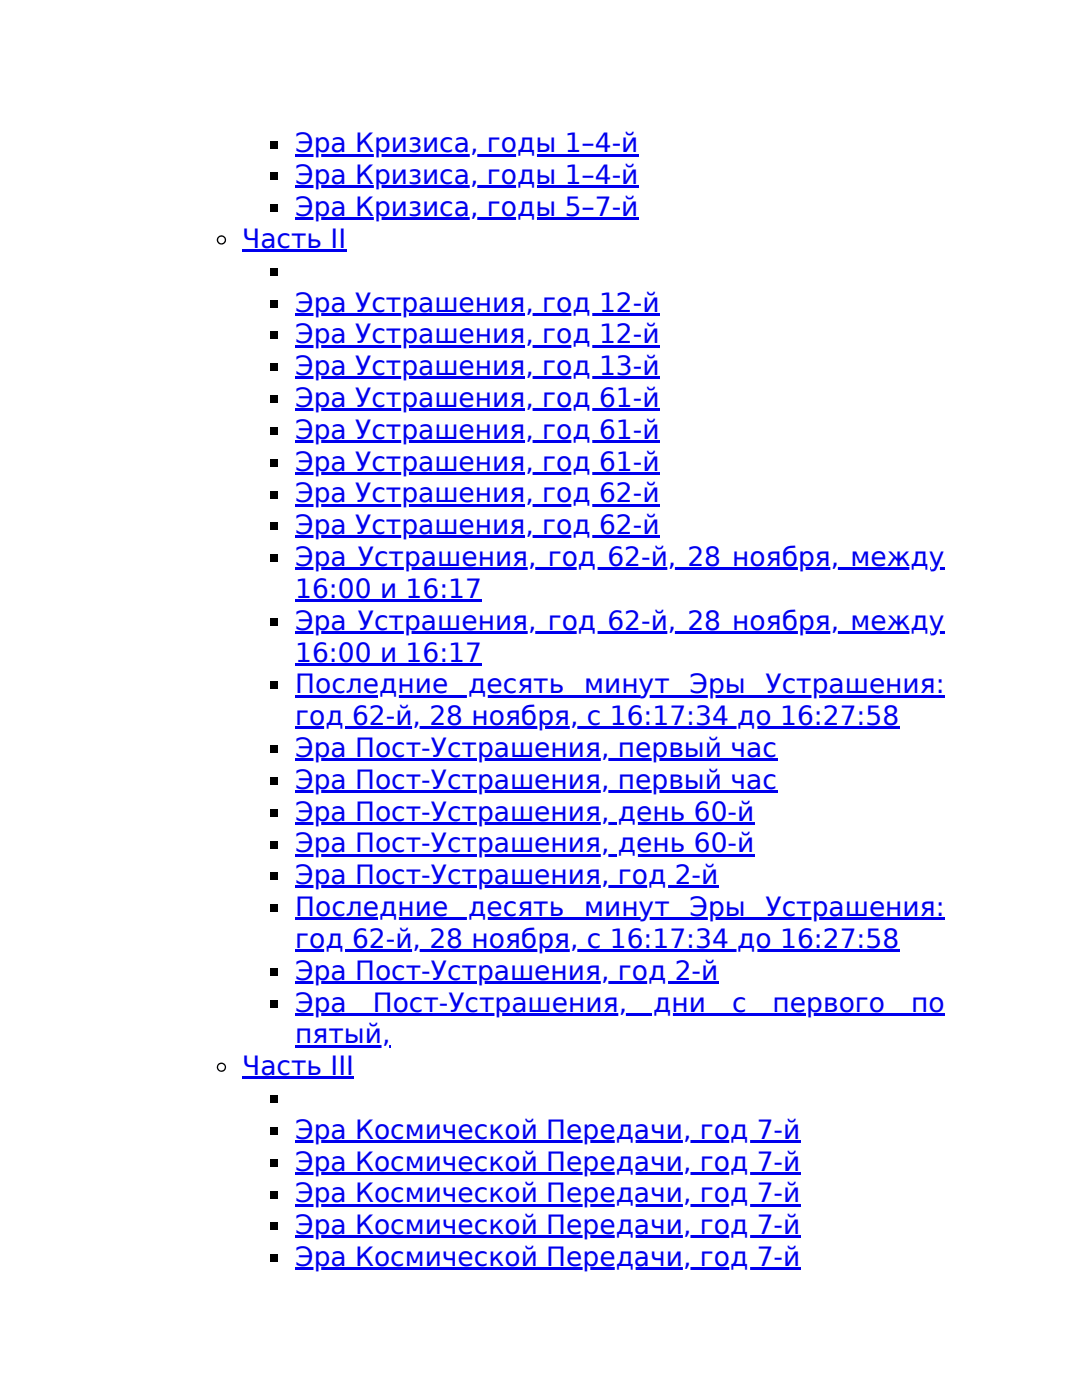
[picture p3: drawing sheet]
<svg xmlns="http://www.w3.org/2000/svg" width="216mm" height="279mm" viewBox="0 0 216 279" stroke-linecap="round" stroke-linejoin="round" font-family="sans-serif">
<defs><g id="words">
<g font-size="5.3" fill="#00e">
<text x="58.9" y="30.4">Эра Кризиса, годы 1–4-й</text>
<text x="58.9" y="36.8">Эра Кризиса, годы 1–4-й</text>
<text x="58.9" y="43.1">Эра Кризиса, годы 5–7-й</text>
<text x="48.3" y="49.5">Часть II</text>
<text x="58.9" y="62.2">Эра Устрашения, год 12-й</text>
<text x="58.9" y="68.5">Эра Устрашения, год 12-й</text>
<text x="58.9" y="74.9">Эра Устрашения, год 13-й</text>
<text x="58.9" y="81.2">Эра Устрашения, год 61-й</text>
<text x="58.9" y="87.6">Эра Устрашения, год 61-й</text>
<text x="58.9" y="93.9">Эра Устрашения, год 61-й</text>
<text x="58.9" y="100.3">Эра Устрашения, год 62-й</text>
<text x="58.9" y="106.6">Эра Устрашения, год 62-й</text>
<text x="58.9" y="113">Эра Устрашения, год 62-й, 28 ноября, между</text>
<text x="58.9" y="119.3">16:00 и 16:17</text>
<text x="58.9" y="125.7">Эра Устрашения, год 62-й, 28 ноября, между</text>
<text x="58.9" y="132">16:00 и 16:17</text>
<text x="58.9" y="138.4">Последние</text>
<text x="93.4" y="138.4">десять</text>
<text x="116.6" y="138.4">минут</text>
<text x="137.6" y="138.4">Эры</text>
<text x="152.8" y="138.4">Устрашения:</text>
<text x="58.9" y="144.7">год 62-й, 28 ноября, с 16:17:34 до 16:27:58</text>
<text x="58.9" y="151.1">Эра Пост-Устрашения, первый час</text>
<text x="58.9" y="157.4">Эра Пост-Устрашения, первый час</text>
<text x="58.9" y="163.8">Эра Пост-Устрашения, день 60-й</text>
<text x="58.9" y="170.1">Эра Пост-Устрашения, день 60-й</text>
<text x="58.9" y="176.5">Эра Пост-Устрашения, год 2-й</text>
<text x="58.9" y="182.8">Последние</text>
<text x="93.4" y="182.8">десять</text>
<text x="116.6" y="182.8">минут</text>
<text x="137.6" y="182.8">Эры</text>
<text x="152.8" y="182.8">Устрашения:</text>
<text x="58.9" y="189.2">год 62-й, 28 ноября, с 16:17:34 до 16:27:58</text>
<text x="58.9" y="195.5">Эра Пост-Устрашения, год 2-й</text>
<text x="58.9" y="201.9">Эра</text>
<text x="74.4" y="201.9">Пост-Устрашения,</text>
<text x="130.4" y="201.9">дни</text>
<text x="146.1" y="201.9">с</text>
<text x="154.2" y="201.9">первого</text>
<text x="181.8" y="201.9">по</text>
<text x="58.9" y="208.2">пятый,</text>
<text x="48.3" y="214.6">Часть III</text>
<text x="58.9" y="227.3">Эра Космической Передачи, год 7-й</text>
<text x="58.9" y="233.6">Эра Космической Передачи, год 7-й</text>
<text x="58.9" y="240">Эра Космической Передачи, год 7-й</text>
<text x="58.9" y="246.3">Эра Космической Передачи, год 7-й</text>
<text x="58.9" y="252.7">Эра Космической Передачи, год 7-й</text>
</g>
</g></defs>
<path d="M54 28h1.6v1.6h-1.6z" fill="#000"/>
<path d="M58.9 30.7h68.6v.5h-68.6z" fill="#00e"/>
<path d="M54 34.4h1.6v1.6h-1.6z" fill="#000"/>
<path d="M58.9 37h68.6v.6h-68.6z" fill="#00e"/>
<path d="M54 40.7h1.6v1.6h-1.6z" fill="#000"/>
<path d="M58.9 43.4h68.6v.5h-68.6z" fill="#00e"/>
<circle cx="44.2" cy="47.9" r=".79" fill="none" stroke="#000" stroke-width=".26"/>
<path d="M48.3 49.7h20.8v.6h-20.8z" fill="#00e"/>
<path d="M54 53.4h1.6v1.6h-1.6zM54 59.8h1.6v1.6h-1.6z" fill="#000"/>
<path d="M58.9 62.4h72.8v.6h-72.8z" fill="#00e"/>
<path d="M54 66.1h1.6v1.6h-1.6z" fill="#000"/>
<path d="M58.9 68.8h72.8v.5h-72.8z" fill="#00e"/>
<path d="M54 72.5h1.6v1.6h-1.6z" fill="#000"/>
<path d="M58.9 75.1h72.8v.6h-72.8z" fill="#00e"/>
<path d="M54 78.8h1.6v1.6h-1.6z" fill="#000"/>
<path d="M58.9 81.5h72.8v.5h-72.8z" fill="#00e"/>
<path d="M54 85.2h1.6v1.6h-1.6z" fill="#000"/>
<path d="M58.9 87.8h72.8v.6h-72.8z" fill="#00e"/>
<path d="M54 91.5h1.6v1.6h-1.6z" fill="#000"/>
<path d="M58.9 94.2h72.8v.5h-72.8z" fill="#00e"/>
<path d="M54 97.9h1.6v1.6h-1.6z" fill="#000"/>
<path d="M58.9 100.5h72.8v.6h-72.8z" fill="#00e"/>
<path d="M54 104.2h1.6v1.6h-1.6z" fill="#000"/>
<path d="M58.9 106.9h72.8v.5h-72.8z" fill="#00e"/>
<path d="M54 110.6h1.6v1.6h-1.6z" fill="#000"/>
<g fill="#00e">
<path d="M58.9 113.2h129.6v.6h-129.6z"/>
<path d="M58.9 119.6h37.3v.5h-37.3z"/>
</g>
<path d="M54 123.3h1.6v1.6h-1.6z" fill="#000"/>
<g fill="#00e">
<path d="M58.9 125.9h129.6v.6h-129.6z"/>
<path d="M58.9 132.3h37.3v.5h-37.3z"/>
</g>
<path d="M54 136h1.6v1.6h-1.6z" fill="#000"/>
<g fill="#00e">
<path d="M58.9 138.6h129.6v.6h-129.6z"/>
<path d="M58.9 145h120.7v.5h-120.7z"/>
</g>
<path d="M54 148.7h1.6v1.6h-1.6z" fill="#000"/>
<path d="M58.9 151.3h96.2v.6h-96.2z" fill="#00e"/>
<path d="M54 155h1.6v1.6h-1.6z" fill="#000"/>
<path d="M58.9 157.7h96.2v.5h-96.2z" fill="#00e"/>
<path d="M54 161.4h1.6v1.6h-1.6z" fill="#000"/>
<path d="M58.9 164h91.7v.6h-91.7z" fill="#00e"/>
<path d="M54 167.7h1.6v1.6h-1.6z" fill="#000"/>
<path d="M58.9 170.4h91.7v.5h-91.7z" fill="#00e"/>
<path d="M54 174.1h1.6v1.6h-1.6z" fill="#000"/>
<path d="M58.9 176.7h84.5v.6h-84.5z" fill="#00e"/>
<path d="M54 180.4h1.6v1.6h-1.6z" fill="#000"/>
<g fill="#00e">
<path d="M58.9 183.1h129.6v.5h-129.6z"/>
<path d="M58.9 189.4h120.7v.6h-120.7z"/>
</g>
<path d="M54 193.1h1.6v1.6h-1.6z" fill="#000"/>
<path d="M58.9 195.8h84.5v.5h-84.5z" fill="#00e"/>
<path d="M54 199.5h1.6v1.6h-1.6z" fill="#000"/>
<g fill="#00e">
<path d="M58.9 202.1h129.6v.6h-129.6z"/>
<path d="M58.9 208.5h19v.5h-19z"/>
</g>
<circle cx="44.2" cy="213" r=".79" fill="none" stroke="#000" stroke-width=".26"/>
<path d="M48.3 214.8h22.4v.6h-22.4z" fill="#00e"/>
<path d="M54 218.5h1.6v1.6h-1.6zM54 224.9h1.6v1.6h-1.6z" fill="#000"/>
<path d="M58.9 227.5h100.9v.6h-100.9z" fill="#00e"/>
<path d="M54 231.2h1.6v1.6h-1.6z" fill="#000"/>
<path d="M58.9 233.9h100.9v.5h-100.9z" fill="#00e"/>
<path d="M54 237.6h1.6v1.6h-1.6z" fill="#000"/>
<path d="M58.9 240.2h100.9v.6h-100.9z" fill="#00e"/>
<path d="M54 243.9h1.6v1.6h-1.6z" fill="#000"/>
<path d="M58.9 246.6h100.9v.5h-100.9z" fill="#00e"/>
<path d="M54 250.3h1.6v1.6h-1.6z" fill="#000"/>
<path d="M58.9 252.9h100.9v.6h-100.9z" fill="#00e"/>
<use href="#words"/>
</svg>
